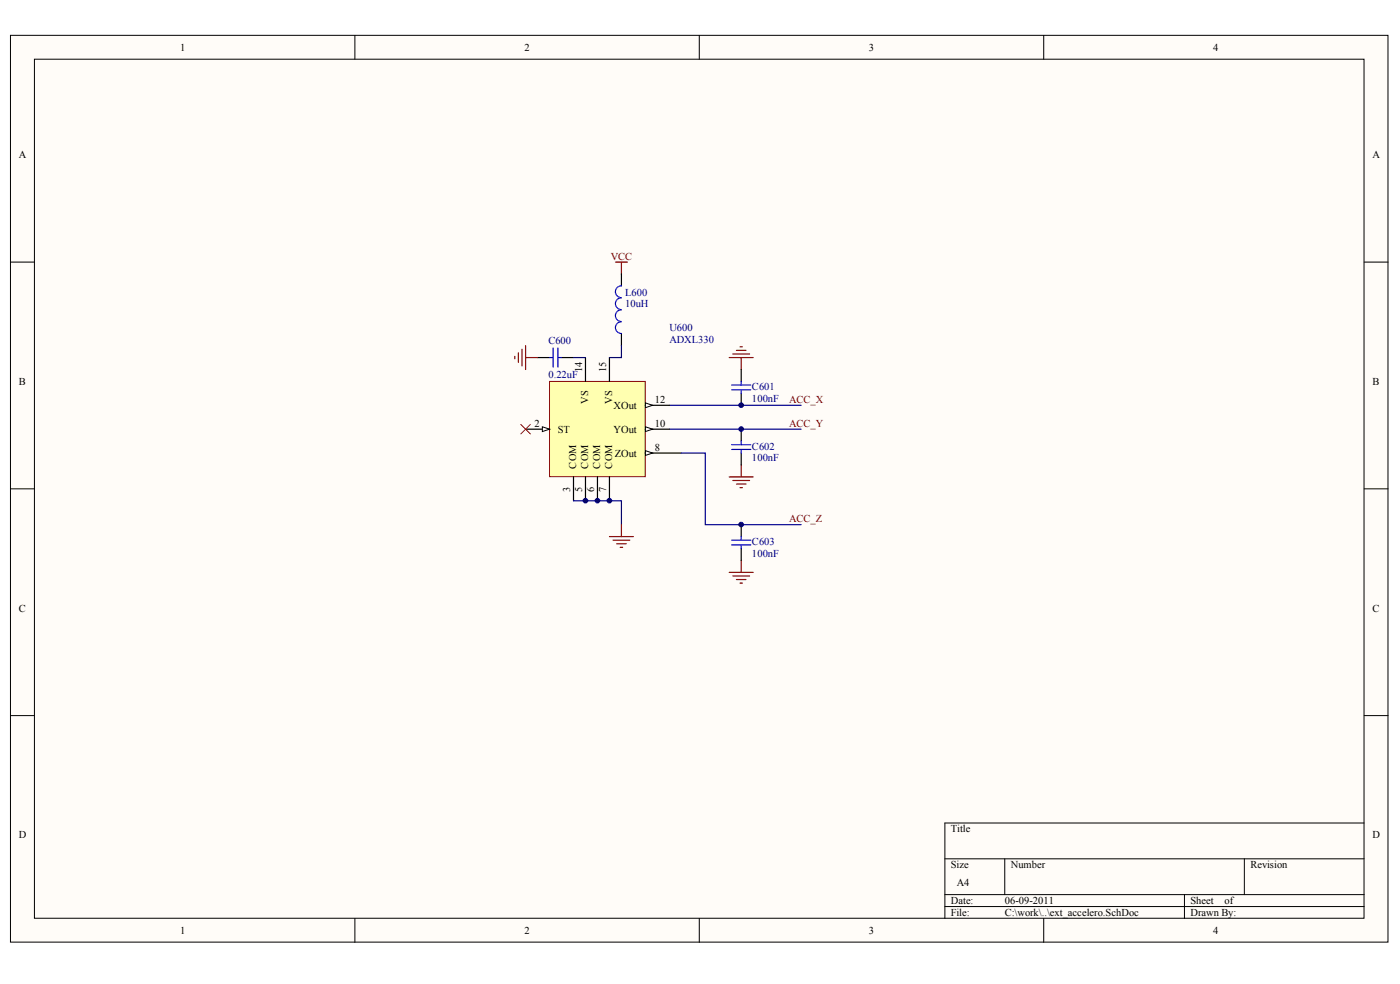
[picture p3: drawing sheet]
<svg xmlns="http://www.w3.org/2000/svg" width="288mm" height="202mm" viewBox="0 0 288 202" stroke-linecap="round" stroke-linejoin="round" font-family="sans-serif">
<defs><g id="words">
<g font-size="2.2">
<text x="37" y="10.4">1</text>
<text x="107.8" y="10.4">2</text>
<text x="178.7" y="10.4">3</text>
<text x="249.5" y="10.4">4</text>
<text x="3.9" y="32.5">A</text>
<text x="282.2" y="32.5">A</text>
<text x="3.9" y="79.1">B</text>
<text x="134.7" y="82.8">12</text>
<text x="282.2" y="79.1">B</text>
<text x="109.9" y="87.7">2</text>
<text x="114.7" y="88.9">ST</text>
<text x="126.2" y="84">XOut</text>
<text x="126.2" y="88.9">YOut</text>
<text x="134.7" y="87.7">10</text>
<text x="126.4" y="93.8">ZOut</text>
<text x="134.7" y="92.6">8</text>
<text x="3.9" y="125.6">C</text>
<text x="282.2" y="125.6">C</text>
<text x="3.9" y="172.2">D</text>
<text x="195.5" y="171">Title</text>
<text x="282.2" y="172.2">D</text>
<text x="195.5" y="178.3">Size</text>
<text x="207.8" y="178.3">Number</text>
<text x="257.1" y="178.3">Revision</text>
<text x="195.5" y="185.7">Date:</text>
<text x="196.7" y="182">A4</text>
<text x="206.6" y="185.7">06-09-2011</text>
<text x="244.8" y="185.7">Sheet</text>
<text x="251.8" y="185.7">of</text>
<text x="37" y="191.9">1</text>
<text x="107.8" y="191.9">2</text>
<text x="178.7" y="191.9">3</text>
<text x="195.5" y="188.2">File:</text>
<text x="206.6" y="188.2">C:\work\..\ext_accelero.SchDoc</text>
<text x="244.8" y="188.2">Drawn By:</text>
<text x="249.5" y="191.9">4</text>
</g>
<g font-size="2.2" fill="#800000">
<text x="125.6" y="53.4">VCC</text>
<text x="162.3" y="82.8">ACC_X</text>
<text x="162.3" y="87.7">ACC_Y</text>
<text x="162.3" y="107.3">ACC_Z</text>
</g>
<g font-size="2.2" fill="#000080">
<text x="128.5" y="60.7">L600</text>
<text x="128.5" y="63.2">10uH</text>
<text x="112.8" y="70.8">C600</text>
<text x="137.6" y="68.1">U600</text>
<text x="137.6" y="70.5">ADXL330</text>
<text x="112.8" y="77.6">0.22uF</text>
<text x="154.6" y="80.1">C601</text>
<text x="154.6" y="82.5">100nF</text>
<text x="154.6" y="92.3">C602</text>
<text x="154.6" y="94.8">100nF</text>
<text x="154.6" y="112">C603</text>
<text x="154.6" y="114.4">100nF</text>
</g>
<g font-size="2.1">
<text x="119.7" y="76.4" transform="rotate(-90 119.7 76.4)">14</text>
<text x="124.6" y="76.4" transform="rotate(-90 124.6 76.4)">15</text>
<text x="120.9" y="82.9" transform="rotate(-90 120.9 82.9)">VS</text>
<text x="125.9" y="82.9" transform="rotate(-90 125.9 82.9)">VS</text>
<text x="117.2" y="101" transform="rotate(-90 117.2 101)">3</text>
<text x="118.5" y="96.3" transform="rotate(-90 118.5 96.3)">COM</text>
<text x="119.7" y="101" transform="rotate(-90 119.7 101)">5</text>
<text x="120.9" y="96.3" transform="rotate(-90 120.9 96.3)">COM</text>
<text x="122.2" y="101" transform="rotate(-90 122.2 101)">6</text>
<text x="123.4" y="96.3" transform="rotate(-90 123.4 96.3)">COM</text>
<text x="124.6" y="101" transform="rotate(-90 124.6 101)">7</text>
<text x="125.9" y="96.3" transform="rotate(-90 125.9 96.3)">COM</text>
</g>
</g></defs>
<g fill="#fffcf8" stroke="#000" stroke-width=".21">
<path d="M2.2 7.3h283.2v186.2h-283.2z"/>
<path d="M7.1 12.2h273.4v176.4h-273.4z"/>
</g>
<g fill="none" stroke="#000" stroke-width=".21">
<path d="M73 7.3v4.9M143.8 7.3v4.9M214.6 7.3v4.9M2.2 53.8h4.9M280.5 53.8h4.9M2.2 100.4h4.9M280.5 100.4h4.9M2.2 147h4.9M280.5 147h4.9M194.3 176.4h86.2M206.6 176.4v7.4M255.9 176.4v7.4"/>
<path d="M280.5 169.1h-86.2v19.6M73 188.7v4.9M143.8 188.7v4.9M194.3 183.8h86.2M194.3 186.2h86.2M214.6 188.7v4.9M243.5 183.8v4.9"/>
</g>
<path d="M110.5 73.5h2.5M115.5 73.5h2.4" fill="none" stroke="#000" stroke-width=".25"/>
<path d="M113 73.5h.7M113.7 71.5v3.9M114.7 71.5v3.9M114.7 73.5h.8" fill="none" stroke="#00f" stroke-width=".25"/>
<path d="M126.5 53.8h2.5M127.8 53.8v2.5" fill="none" stroke="#800000" stroke-width=".25"/>
<path d="M137.6 83.3h27.1M137.6 88.2h27.1" fill="none" stroke="#000080" stroke-width=".25"/>
<path d="M113 78.4h19.7v19.5h-19.7z" fill="#ffffb0" stroke="#800000" stroke-width=".21"/>
<path d="M108.1 88.2h4.9" fill="none" stroke="#000" stroke-width=".25"/>
<path d="M111.5 87.7l1.5 .5-1.5 .5z" fill="#fffcf8" stroke="#000" stroke-width=".21"/>
<path d="M120.4 73.5v4.9M125.3 73.5v4.9M117.9 98v4.9M120.4 98v4.9M122.8 98v4.9M125.3 98v4.9M132.7 83.3h4.9" fill="none" stroke="#000" stroke-width=".25"/>
<path d="M132.7 82.8l1.5 .5-1.5 .5z" fill="#fffcf8" stroke="#000" stroke-width=".21"/>
<path d="M132.7 88.2h4.9" fill="none" stroke="#000" stroke-width=".25"/>
<path d="M132.7 87.7l1.5 .5-1.5 .5z" fill="#fffcf8" stroke="#000" stroke-width=".21"/>
<path d="M132.7 93.1h7.4" fill="none" stroke="#000" stroke-width=".25"/>
<path d="M132.7 92.6l1.5 .5-1.5 .5z" fill="#fffcf8" stroke="#000" stroke-width=".21"/>
<path d="M117.9 73.5h2.5M127.8 71v2.5h-2.5M140.1 93.1h4.9v14.7h19.7M117.9 102.9h9.9v4.9" fill="none" stroke="#000080" stroke-width=".25"/>
<path d="M107.1 87.2l2 1.9M109.1 87.2l-2 1.9" fill="none" stroke="#f00" stroke-width=".21"/>
<g fill="none" stroke="#800000" stroke-width=".25">
<path d="M105.9 73.2v.5M106.6 72.5v1.9M107.3 71.7v3.5M108.1 73.5h2.4M108.1 71v4.9M149.9 73.5h5M150.7 72.7h3.4M151.4 72h2M152.2 71.2h.5M152.4 73.5v2.4M149.9 98h5M150.7 98.7h3.4"/>
<path d="M151.4 99.4h2M152.4 95.5v2.5M125.3 110.2h4.9M126.1 111h3.4M126.8 111.7h2M127.5 112.4h.5M127.8 107.8v2.4M149.9 117.6h5M150.7 118.3h3.4M151.4 119.1h2M152.2 119.8h.5M152.2 100.2h.5"/>
<path d="M152.4 115.1v2.5"/>
</g>
<path d="M127.8 56.3v2.4M127.8 68.6v2.4M152.4 75.9v2.5M152.4 80.8v2.5M152.4 88.2v2.4M152.4 93.1v2.4M152.4 107.8v2.4M152.4 112.7v2.4" fill="none" stroke="#000" stroke-width=".25"/>
<g fill="none" stroke="#00f" stroke-width=".25">
<path d="M127.8 58.7a1.23 1.23 0 0 0-1.3 1.2 1.23 1.23 0 0 0 1.3 1.3 1.21 1.21 0 0 0-1.3 1.2 1.21 1.21 0 0 0 1.3 1.2M127.8 66.1a1.2 1.2 0 0 0-1.3 1.2 1.2 1.2 0 0 0 1.3 1.2M127.8 63.6a1.2 1.2 0 0 0-1.3 1.2 1.2 1.2 0 0 0 1.3 1.3M150.4 79.1h4M152.4 78.4v.7M150.4 80.1h4M150.4 92.3h4M150.4 91.4h4M152.4 80.1v.7M152.4 90.6v.8M152.4 92.3v.8M150.4 111.9h4"/>
<path d="M150.4 111h4M152.4 110.2v.8M152.4 111.9v.8"/>
</g>
<g fill="#000080" stroke="#000080" stroke-width=".21">
<circle cx="120.4" cy="102.9" r=".47"/>
<circle cx="122.8" cy="102.9" r=".47"/>
<circle cx="125.3" cy="102.9" r=".47"/>
<circle cx="152.4" cy="107.8" r=".47"/>
<circle cx="152.4" cy="88.1" r=".47"/>
<circle cx="152.4" cy="83.2" r=".47"/>
</g>
<use href="#words"/>
</svg>
